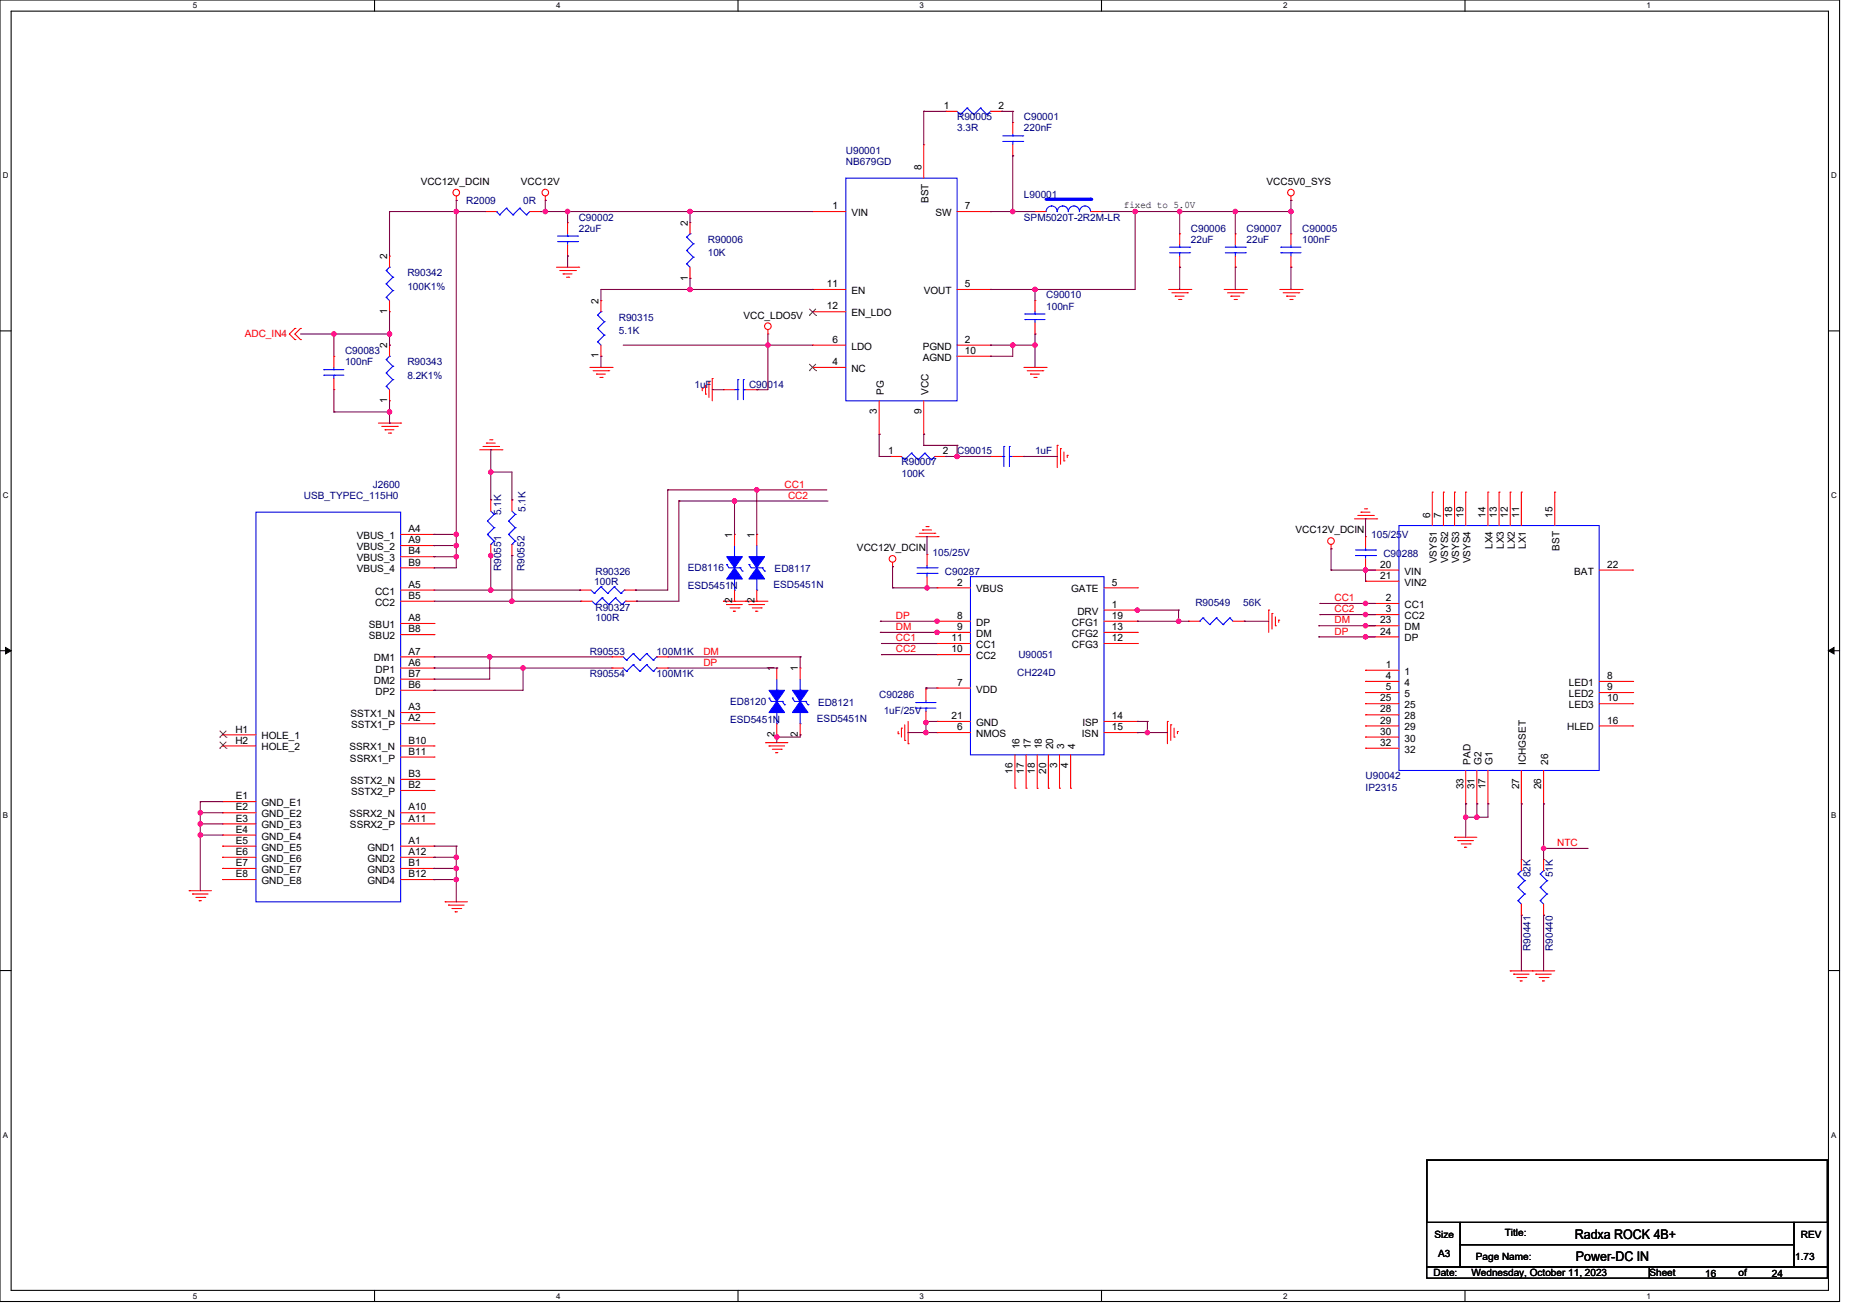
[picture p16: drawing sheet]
<svg xmlns="http://www.w3.org/2000/svg" width="297mm" height="210mm" viewBox="0 0 297 210" stroke-linecap="round" stroke-linejoin="round" font-family="sans-serif">
<defs><g id="words">
<g font-size="2.1">
<text x="251.6" y="197.8">Radxa ROCK 4B+</text>
<text x="251.8" y="201.4">Power-DC IN</text>
</g>
<g font-size="1.6">
<text x="150.8" y="17.4">1</text>
<text x="159.5" y="17.4">2</text>
<text x="67.2" y="29.5">VCC12V_DCIN</text>
<text x="83.2" y="29.5">VCC12V</text>
<text x="147.2" y="27.2" transform="rotate(-90 147.2 27.2)">8</text>
<text x="202.3" y="29.5">VCC5V0_SYS</text>
<text x="133" y="33.4">1</text>
<text x="136" y="34.5">VIN</text>
<text x="148.3" y="32.4" transform="rotate(-90 148.3 32.4)">BST</text>
<text x="149.4" y="34.5">SW</text>
<text x="154.2" y="33.4">7</text>
<text x="179.6" y="33.3">fixed to 5.0V</text>
<text x="61.9" y="41.4" transform="rotate(-90 61.9 41.4)">2</text>
<text x="109.9" y="36.1" transform="rotate(-90 109.9 36.1)">2</text>
<text x="109.9" y="44.8" transform="rotate(-90 109.9 44.8)">1</text>
<text x="132.1" y="45.9">11</text>
<text x="136" y="46.9">EN</text>
<text x="147.6" y="46.9">VOUT</text>
<text x="154.2" y="45.9">5</text>
<text x="61.9" y="50.1" transform="rotate(-90 61.9 50.1)">1</text>
<text x="95.6" y="48.5" transform="rotate(-90 95.6 48.5)">2</text>
<text x="118.8" y="50.9">VCC_LDO5V</text>
<text x="132.1" y="49.4">12</text>
<text x="136" y="50.5">EN_LDO</text>
<text x="61.9" y="55.6" transform="rotate(-90 61.9 55.6)">2</text>
<text x="95.6" y="57.2" transform="rotate(-90 95.6 57.2)">1</text>
<text x="133" y="54.7">6</text>
<text x="133" y="58.3">4</text>
<text x="136" y="55.8">LDO</text>
<text x="136" y="59.4">NC</text>
<text x="147.4" y="57.6">AGND</text>
<text x="147.4" y="55.8">PGND</text>
<text x="154.2" y="56.5">10</text>
<text x="154.2" y="54.7">2</text>
<text x="61.9" y="64.4" transform="rotate(-90 61.9 64.4)">1</text>
<text x="141.2" y="63.1" transform="rotate(-90 141.2 63.1)">PG</text>
<text x="148.3" y="63.1" transform="rotate(-90 148.3 63.1)">VCC</text>
<text x="140.1" y="66.1" transform="rotate(-90 140.1 66.1)">3</text>
<text x="147.2" y="66.1" transform="rotate(-90 147.2 66.1)">9</text>
<text x="141.9" y="72.5">1</text>
<text x="150.6" y="72.5">2</text>
<text x="228.5" y="82.7" transform="rotate(-90 228.5 82.7)">6</text>
<text x="230.2" y="82.7" transform="rotate(-90 230.2 82.7)">7</text>
<text x="232" y="82.7" transform="rotate(-90 232 82.7)">18</text>
<text x="233.8" y="82.7" transform="rotate(-90 233.8 82.7)">19</text>
<text x="237.4" y="82.7" transform="rotate(-90 237.4 82.7)">14</text>
<text x="239.1" y="82.7" transform="rotate(-90 239.1 82.7)">13</text>
<text x="240.9" y="82.7" transform="rotate(-90 240.9 82.7)">12</text>
<text x="242.7" y="82.7" transform="rotate(-90 242.7 82.7)">11</text>
<text x="248" y="82.7" transform="rotate(-90 248 82.7)">15</text>
<text x="57" y="86.1">VBUS_1</text>
<text x="57" y="87.8">VBUS_2</text>
<text x="57" y="89.6">VBUS_3</text>
<text x="65.3" y="85">A4</text>
<text x="65.3" y="86.8">A9</text>
<text x="65.3" y="88.5">B4</text>
<text x="117" y="85.9" transform="rotate(-90 117 85.9)">1</text>
<text x="120.5" y="85.9" transform="rotate(-90 120.5 85.9)">1</text>
<text x="136.9" y="88">VCC12V_DCIN</text>
<text x="207" y="85.2">VCC12V_DCIN</text>
<text x="229.6" y="90" transform="rotate(-90 229.6 90)">VSYS1</text>
<text x="231.4" y="90" transform="rotate(-90 231.4 90)">VSYS2</text>
<text x="233.1" y="90" transform="rotate(-90 233.1 90)">VSYS3</text>
<text x="234.9" y="90" transform="rotate(-90 234.9 90)">VSYS4</text>
<text x="238.5" y="87.7" transform="rotate(-90 238.5 87.7)">LX4</text>
<text x="240.2" y="87.7" transform="rotate(-90 240.2 87.7)">LX3</text>
<text x="242" y="87.7" transform="rotate(-90 242 87.7)">LX2</text>
<text x="243.8" y="87.7" transform="rotate(-90 243.8 87.7)">LX1</text>
<text x="249.1" y="87.9" transform="rotate(-90 249.1 87.9)">BST</text>
<text x="57" y="91.4">VBUS_4</text>
<text x="59.9" y="95">CC1</text>
<text x="65.3" y="93.9">A5</text>
<text x="65.3" y="95.6">B5</text>
<text x="65.3" y="90.3">B9</text>
<text x="152.9" y="93.5">2</text>
<text x="155.9" y="94.6">VBUS</text>
<text x="171.1" y="94.6">GATE</text>
<text x="177.6" y="93.5">5</text>
<text x="220.5" y="90.7">20</text>
<text x="220.5" y="92.4">21</text>
<text x="224.4" y="91.8">VIN</text>
<text x="224.4" y="93.5">VIN2</text>
<text x="251.5" y="91.8">BAT</text>
<text x="256.8" y="90.7">22</text>
<text x="58.9" y="100.3">SBU1</text>
<text x="59.9" y="96.7">CC2</text>
<text x="65.3" y="99.2">A8</text>
<text x="65.3" y="101">B8</text>
<text x="117" y="96.4" transform="rotate(-90 117 96.4)">2</text>
<text x="120.5" y="96.4" transform="rotate(-90 120.5 96.4)">2</text>
<text x="152.9" y="98.8">8</text>
<text x="152.9" y="100.6">9</text>
<text x="155.9" y="99.9">DP</text>
<text x="155.9" y="101.7">DM</text>
<text x="171.3" y="101.7">CFG2</text>
<text x="171.3" y="99.9">CFG1</text>
<text x="172.1" y="98.2">DRV</text>
<text x="177.6" y="97.1">1</text>
<text x="177.6" y="100.6">13</text>
<text x="177.6" y="98.8">19</text>
<text x="220.5" y="99.6">23</text>
<text x="220.5" y="101.3">24</text>
<text x="221.4" y="96">2</text>
<text x="221.4" y="97.8">3</text>
<text x="224.4" y="97.1">CC1</text>
<text x="224.4" y="98.9">CC2</text>
<text x="224.4" y="100.6">DM</text>
<text x="58.9" y="102.1">SBU2</text>
<text x="59.7" y="105.6">DM1</text>
<text x="60" y="107.4">DP1</text>
<text x="65.3" y="104.5">A7</text>
<text x="65.3" y="106.3">A6</text>
<text x="123.7" y="107.2" transform="rotate(-90 123.7 107.2)">1</text>
<text x="127.5" y="107.2" transform="rotate(-90 127.5 107.2)">1</text>
<text x="152" y="104.2">10</text>
<text x="152" y="102.4">11</text>
<text x="155.9" y="105.3">CC2</text>
<text x="155.9" y="103.5">CC1</text>
<text x="171.3" y="103.5">CFG3</text>
<text x="177.6" y="102.4">12</text>
<text x="221.4" y="106.7">1</text>
<text x="224.4" y="107.8">1</text>
<text x="224.4" y="102.4">DP</text>
<text x="59.7" y="109.2">DM2</text>
<text x="60" y="111">DP2</text>
<text x="65.3" y="113.4">A3</text>
<text x="65.3" y="108.1">B7</text>
<text x="65.3" y="109.9">B6</text>
<text x="152.9" y="109.5">7</text>
<text x="155.9" y="110.6">VDD</text>
<text x="220.5" y="112">25</text>
<text x="220.5" y="113.8">28</text>
<text x="221.4" y="108.4">4</text>
<text x="221.4" y="110.2">5</text>
<text x="224.4" y="109.5">4</text>
<text x="224.4" y="111.3">5</text>
<text x="224.4" y="113.1">25</text>
<text x="250.6" y="109.5">LED1</text>
<text x="250.6" y="111.3">LED2</text>
<text x="250.6" y="113.1">LED3</text>
<text x="256.8" y="108.4">8</text>
<text x="256.8" y="110.2">9</text>
<text x="256.8" y="112">10</text>
<text x="37.6" y="117">H1</text>
<text x="37.6" y="118.8">H2</text>
<text x="41.8" y="118.1">HOLE_1</text>
<text x="41.8" y="119.8">HOLE_2</text>
<text x="55.8" y="119.8">SSRX1_N</text>
<text x="56" y="114.5">SSTX1_N</text>
<text x="56.1" y="116.3">SSTX1_P</text>
<text x="65.3" y="118.8">B10</text>
<text x="65.3" y="115.2">A2</text>
<text x="123.7" y="117.7" transform="rotate(-90 123.7 117.7)">2</text>
<text x="127.5" y="117.7" transform="rotate(-90 127.5 117.7)">2</text>
<text x="152" y="114.8">21</text>
<text x="152.9" y="116.6">6</text>
<text x="155.9" y="117.7">NMOS</text>
<text x="155.9" y="115.9">GND</text>
<text x="162.9" y="119.6" transform="rotate(-90 162.9 119.6)">16</text>
<text x="164.7" y="119.6" transform="rotate(-90 164.7 119.6)">17</text>
<text x="166.5" y="119.6" transform="rotate(-90 166.5 119.6)">18</text>
<text x="168.2" y="119.6" transform="rotate(-90 168.2 119.6)">20</text>
<text x="170" y="119.6" transform="rotate(-90 170 119.6)">3</text>
<text x="171.8" y="119.6" transform="rotate(-90 171.8 119.6)">4</text>
<text x="172.8" y="117.7">ISN</text>
<text x="172.9" y="115.9">ISP</text>
<text x="177.6" y="116.6">15</text>
<text x="177.6" y="114.8">14</text>
<text x="220.5" y="115.6">29</text>
<text x="220.5" y="117.3">30</text>
<text x="220.5" y="119.1">32</text>
<text x="224.4" y="114.9">28</text>
<text x="224.4" y="116.7">29</text>
<text x="224.4" y="118.4">30</text>
<text x="250.4" y="116.7">HLED</text>
<text x="256.8" y="115.6">16</text>
<text x="55.9" y="121.6">SSRX1_P</text>
<text x="56" y="125.2">SSTX2_N</text>
<text x="65.3" y="124.1">B3</text>
<text x="65.3" y="120.5">B11</text>
<text x="65.3" y="125.9">B2</text>
<text x="161.8" y="123.6" transform="rotate(-90 161.8 123.6)">16</text>
<text x="163.6" y="123.6" transform="rotate(-90 163.6 123.6)">17</text>
<text x="165.3" y="123.6" transform="rotate(-90 165.3 123.6)">18</text>
<text x="167.1" y="123.6" transform="rotate(-90 167.1 123.6)">20</text>
<text x="168.9" y="122.7" transform="rotate(-90 168.9 122.7)">3</text>
<text x="170.7" y="122.7" transform="rotate(-90 170.7 122.7)">4</text>
<text x="224.4" y="120.2">32</text>
<text x="234.9" y="122.1" transform="rotate(-90 234.9 122.1)">PAD</text>
<text x="236.7" y="122.1" transform="rotate(-90 236.7 122.1)">G2</text>
<text x="238.5" y="122.1" transform="rotate(-90 238.5 122.1)">G1</text>
<text x="243.8" y="122.1" transform="rotate(-90 243.8 122.1)">ICHGSET</text>
<text x="247.4" y="122.1" transform="rotate(-90 247.4 122.1)">26</text>
<text x="37.7" y="127.6">E1</text>
<text x="37.7" y="129.4">E2</text>
<text x="37.7" y="131.2">E3</text>
<text x="41.8" y="128.7">GND_E1</text>
<text x="41.8" y="130.5">GND_E2</text>
<text x="55.8" y="130.5">SSRX2_N</text>
<text x="56.1" y="127">SSTX2_P</text>
<text x="65.3" y="129.4">A10</text>
<text x="65.3" y="131.2">A11</text>
<text x="233.8" y="126.1" transform="rotate(-90 233.8 126.1)">33</text>
<text x="235.6" y="126.1" transform="rotate(-90 235.6 126.1)">31</text>
<text x="237.4" y="126.1" transform="rotate(-90 237.4 126.1)">17</text>
<text x="242.7" y="126.1" transform="rotate(-90 242.7 126.1)">27</text>
<text x="246.2" y="126.1" transform="rotate(-90 246.2 126.1)">26</text>
<text x="37.7" y="133">E4</text>
<text x="37.7" y="134.8">E5</text>
<text x="37.7" y="136.5">E6</text>
<text x="41.8" y="132.3">GND_E3</text>
<text x="41.8" y="134.1">GND_E4</text>
<text x="41.8" y="135.8">GND_E5</text>
<text x="41.8" y="137.6">GND_E6</text>
<text x="55.9" y="132.3">SSRX2_P</text>
<text x="58.7" y="135.8">GND1</text>
<text x="58.7" y="137.6">GND2</text>
<text x="65.3" y="134.8">A1</text>
<text x="65.3" y="136.5">A12</text>
<text x="37.7" y="138.3">E7</text>
<text x="37.7" y="140.1">E8</text>
<text x="41.8" y="139.4">GND_E7</text>
<text x="41.8" y="141.2">GND_E8</text>
<text x="58.7" y="141.2">GND4</text>
<text x="58.7" y="139.4">GND3</text>
<text x="65.3" y="140.1">B12</text>
<text x="65.3" y="138.3">B1</text>
<text x="229.2" y="197.7">Size</text>
<text x="240.4" y="197.4">Title:</text>
<text x="287.7" y="197.7">REV</text>
<text x="229" y="203.8">Date:</text>
<text x="229.7" y="200.8">A3</text>
<text x="235.1" y="203.8">Wednesday, October 11, 2023</text>
<text x="235.8" y="201.3">Page Name:</text>
<text x="263.5" y="203.8">Sheet</text>
<text x="272.4" y="204">16</text>
<text x="277.8" y="203.8">of</text>
<text x="283.1" y="204">24</text>
<text x="286.8" y="201.3">1.73</text>
</g>
<g font-size="1.6" fill="#000080">
<text x="152.9" y="19.2">R90005</text>
<text x="152.9" y="21">3.3R</text>
<text x="163.6" y="19.2">C90001</text>
<text x="163.6" y="21">220nF</text>
<text x="135.1" y="24.6">U90001</text>
<text x="135.1" y="26.3">NB679GD</text>
<text x="74.5" y="32.6">R2009</text>
<text x="83.6" y="32.6">0R</text>
<text x="92.5" y="35.2">C90002</text>
<text x="163.6" y="31.7">L90001</text>
<text x="163.6" y="35.2">SPM5020T-2R2M-LR</text>
<text x="92.5" y="37">22uF</text>
<text x="113.1" y="38.8">R90006</text>
<text x="113.1" y="40.9">10K</text>
<text x="190.3" y="37">C90006</text>
<text x="190.3" y="38.8">22uF</text>
<text x="199.2" y="37">C90007</text>
<text x="199.2" y="38.8">22uF</text>
<text x="208" y="37">C90005</text>
<text x="208" y="38.8">100nF</text>
<text x="65.1" y="44.1">R90342</text>
<text x="65.1" y="46.3">100K1%</text>
<text x="167.1" y="47.7">C90010</text>
<text x="98.9" y="51.2">R90315</text>
<text x="98.9" y="53.4">5.1K</text>
<text x="167.1" y="49.4">100nF</text>
<text x="55.1" y="56.6">C90083</text>
<text x="55.1" y="58.3">100nF</text>
<text x="65.1" y="58.3">R90343</text>
<text x="65.1" y="60.5">8.2K1%</text>
<text x="111" y="61.9">1uF</text>
<text x="119.7" y="61.9">C90014</text>
<text x="59.6" y="77.9">J2600</text>
<text x="144" y="74.3">R90007</text>
<text x="144" y="76.1">100K</text>
<text x="152.9" y="72.6">C90015</text>
<text x="165.4" y="72.6">1uF</text>
<text x="48.5" y="79.7">USB_TYPEC_115H0</text>
<text x="80.1" y="82.3" transform="rotate(-90 80.1 82.3)">5.1K</text>
<text x="84" y="81.8" transform="rotate(-90 84 81.8)">5.1K</text>
<text x="149" y="88.7">105/25V</text>
<text x="219.1" y="85.9">105/25V</text>
<text x="221" y="88.9">C90288</text>
<text x="80.1" y="91.2" transform="rotate(-90 80.1 91.2)">R90551</text>
<text x="83.8" y="91.2" transform="rotate(-90 83.8 91.2)">R90552</text>
<text x="95" y="93.4">100R</text>
<text x="95.1" y="91.8">R90326</text>
<text x="109.9" y="91.2">ED8116</text>
<text x="109.9" y="94.1">ESD5451N</text>
<text x="123.6" y="93.9">ESD5451N</text>
<text x="123.8" y="91.4">ED8117</text>
<text x="151" y="91.8">C90287</text>
<text x="95.1" y="97.6">R90327</text>
<text x="95.1" y="99.2">100R</text>
<text x="191" y="96.7">R90549</text>
<text x="198.6" y="96.7">56K</text>
<text x="94.2" y="104.6">R90553</text>
<text x="104.9" y="104.6">100M1K</text>
<text x="162.5" y="107.9">CH224D</text>
<text x="162.7" y="105.1">U90051</text>
<text x="94.2" y="108.1">R90554</text>
<text x="104.9" y="108.1">100M1K</text>
<text x="116.6" y="112.6">ED8120</text>
<text x="130.7" y="112.7">ED8121</text>
<text x="140.5" y="111.5">C90286</text>
<text x="141.2" y="114">1uF/25V</text>
<text x="116.6" y="115.4">ESD5451N</text>
<text x="130.5" y="115.2">ESD5451N</text>
<text x="218.2" y="124.5">U90042</text>
<text x="218.2" y="126.3">IP2315</text>
<text x="244.5" y="140.1" transform="rotate(-90 244.5 140.1)">82K</text>
<text x="248.1" y="140.1" transform="rotate(-90 248.1 140.1)">51K</text>
<text x="244.5" y="151.8" transform="rotate(-90 244.5 151.8)">R90441</text>
<text x="248.1" y="151.8" transform="rotate(-90 248.1 151.8)">R90440</text>
</g>
<text font-size="1.6" fill="#d50000" x="39.1" y="53.9">ADC_IN4</text>
<g font-size="1.6" fill="#f00">
<text x="125.4" y="77.9">CC1</text>
<text x="125.9" y="79.7">CC2</text>
<text x="143.1" y="100.6">DM</text>
<text x="143.1" y="98.9">DP</text>
<text x="213.2" y="97.8">CC2</text>
<text x="213.2" y="96">CC1</text>
<text x="213.2" y="99.6">DM</text>
<text x="213.2" y="101.3">DP</text>
<text x="112.4" y="106.3">DP</text>
<text x="112.4" y="104.5">DM</text>
<text x="143.1" y="104.2">CC2</text>
<text x="143.1" y="102.4">CC1</text>
<text x="248.8" y="135.1">NTC</text>
</g>
<g font-size="1.3">
<text x="30.8" y="1.3">5</text>
<text x="88.9" y="1.3">4</text>
<text x="146.9" y="1.3">3</text>
<text x="205" y="1.3">2</text>
<text x="263.1" y="1.3">1</text>
<text x=".4" y="28.5">D</text>
<text x="292.5" y="28.5">D</text>
<text x=".4" y="79.5">C</text>
<text x="292.5" y="79.5">C</text>
<text x=".4" y="130.6">B</text>
<text x="292.5" y="130.6">B</text>
<text x=".4" y="181.7">A</text>
<text x="292.5" y="181.7">A</text>
<text x="30.8" y="207.4">5</text>
<text x="88.9" y="207.4">4</text>
<text x="146.9" y="207.4">3</text>
<text x="205" y="207.4">2</text>
<text x="263.1" y="207.4">1</text>
</g>
</g></defs>
<path d="M0 0h293.9v207.8h-293.9zM1.8 1.8h290.3v204.3h-290.3z" fill="none" stroke="#000" stroke-width=".17"/>
<g fill="#fff">
<path d="M30.8 .2h.7v1.4h-.7z"/>
<path d="M30.8 206.2h.7v1.5h-.7z"/>
</g>
<path d="M59.8 0v1.8M59.8 206.1v1.7" fill="none" stroke="#000" stroke-width=".17"/>
<g fill="#fff">
<path d="M88.9 .2h.7v1.4h-.7z"/>
<path d="M88.9 206.2h.7v1.5h-.7z"/>
</g>
<path d="M117.9 0v1.8M117.9 206.1v1.7" fill="none" stroke="#000" stroke-width=".17"/>
<g fill="#fff">
<path d="M146.9 .2h.7v1.4h-.7z"/>
<path d="M146.9 206.2h.7v1.5h-.7z"/>
</g>
<path d="M176 0v1.8M176 206.1v1.7" fill="none" stroke="#000" stroke-width=".17"/>
<g fill="#fff">
<path d="M205 .2h.7v1.4h-.7z"/>
<path d="M205 206.2h.7v1.5h-.7z"/>
</g>
<path d="M234.1 0v1.8M234.1 206.1v1.7" fill="none" stroke="#000" stroke-width=".17"/>
<g fill="#fff">
<path d="M263.1 .2h.7v1.4h-.7z"/>
<path d="M263.1 206.2h.7v1.5h-.7z"/>
<path d="M.4 27.3h1v1.4h-1z"/>
<path d="M292.6 27.3h.9v1.4h-.9z"/>
<path d="M.4 78.4h1v1.4h-1z"/>
<path d="M292.6 78.4h.9v1.4h-.9z"/>
</g>
<path d="M0 52.8h1.8M292.1 52.8h1.8" fill="none" stroke="#000" stroke-width=".17"/>
<g fill="#fff">
<path d="M.4 129.4h.9v1.5h-.9z"/>
<path d="M292.6 129.4h.8v1.5h-.8z"/>
</g>
<path d="M0 103.9h1.8M292.1 103.9h1.8" fill="none" stroke="#000" stroke-width=".17"/>
<path d="M.9 103.4l.9 .5-.9 .5zM292.1 103.9l.9-.5v1z" fill="#000" stroke="#000" stroke-width=".16"/>
<g fill="#fff">
<path d="M.4 180.5h.9v1.4h-.9z"/>
<path d="M292.6 180.5h.8v1.4h-.8z"/>
</g>
<path d="M0 155h1.8M292.1 155h1.8M227.9 185.3h64.1v9.9h-64.1zM227.9 195.2h5.4v7.1h-5.4zM233.3 195.2h53.3v3.6h-53.3zM233.3 198.8h53.3v3.5h-53.3zM286.6 195.2h5.4v7.1h-5.4zM227.9 202.3h35.6v1.8h-35.6zM263.5 202.3h28.5v1.8h-28.5z" fill="none" stroke="#000" stroke-width=".17"/>
<g fill="none" stroke="#f00" stroke-width=".17">
<path d="M151.1 17.8h.1M151.1 17.8h1.8M158.2 17.8h1.8M160 17.8h.1M72.9 32h.1M72.9 31.3v.7M77.5 33.8h.1M77.5 33.8h1.8M84.6 33.8h1.8M86.4 33.8h.1M87.1 32h.1M87.1 31.3v.7"/>
<path d="M110.2 35.6h.1M110.2 35.6v1.7M129.8 33.8h.1M129.8 33.8h5.3M147.6 23.1h.1M147.6 23.1v5.3M152.9 33.8h5.3M158.2 33.8h.1M188.5 37.3h.1M188.5 37.3v1.8M197.4 37.3h.1M197.4 37.3v1.8"/>
<path d="M206.2 32h.1M206.2 37.3h.1M206.2 31.3v.7M206.2 37.3v1.8M53.3 56.9h.1M53.3 56.9v1.8M62.2 55.1h.1M62.2 49.8h.1M62.2 40.9h.1M62.2 40.9v1.8M62.2 48v1.8M62.2 55.1v1.8"/>
<path d="M88.9 42.7h3.6M89.4 43.2h2.5M90 43.7h.1M90 43.7h1.4M90.5 44.3h.4M90.9 44.3h.1M91.9 43.2h.1M92.5 42.7h.1M94.2 58.7h3.6M94.8 59.2h2.5M95.3 59.7h.1M95.3 59.7h1.4"/>
<path d="M97.3 59.2h.1M97.8 58.7h.1M110.2 44.5h.1M110.2 42.7v1.8M122.7 53.3h.1M122.7 52.6v.7M129.8 46.2h.1M129.8 49.8h.1M129.8 55.1h.1M129.8 58.7h.1M129.8 46.2h5.3M129.8 58.7h5.3"/>
<path d="M129.8 49.8h5.3M129.8 55.1h5.3M152.9 46.2h5.3M152.9 56.9h5.3M152.9 55.1h5.3M158.2 46.2h.1M158.2 56.9h.1M158.2 55.1h.1M163.6 58.7h3.5M164.1 59.2h2.5M164.6 59.7h.1M164.6 59.7h1.5"/>
<path d="M165.4 48h.1M165.4 53.3h.1M165.4 48v1.8M165.4 51.6v1.7M166.6 59.2h.1M167.1 58.7h.1M186.7 46.2h3.5M187.2 46.8h2.5M187.8 47.3h.1M187.8 47.3h1.4M188.3 47.8h.3M188.5 42.7h.1"/>
<path d="M188.5 40.9v1.8M188.6 47.8h.1M189.7 46.8h.1M190.2 46.2h.1M195.6 46.2h3.5M196.1 46.8h2.5M196.6 47.3h.1M196.6 47.3h1.5M197.2 47.8h.3M197.4 42.7h.1M197.4 40.9v1.8M197.5 47.8h.1"/>
<path d="M198.6 46.8h.1M199.1 46.2h.1M204.5 46.2h3.5M205 46.8h2.5M205.5 47.3h.1M205.5 47.3h1.5M206.1 47.8h.3M206.2 42.7h.1M206.2 40.9v1.8M206.4 47.8h.1M207.5 46.8h.1M208 46.2h.1"/>
<path d="M53.3 62.2h.1M53.3 60.5v1.7M60.5 67.6h3.5M61 68.1h2.5M61.5 68.6h.1M61.5 68.6h1.4M62.1 69.2h.3M62.2 64h.1M62.2 62.2v1.8M62.4 69.2h.1M63.5 68.1h.1M64 67.6h.1"/>
<path d="M76.6 71.8h3.6M77.2 71.3h2.5M77.7 70.8h.1M77.7 70.8h1.4M78.2 70.2h.4M78.6 70.2h.1M79.7 71.3h.1M80.2 71.8h.1M95.8 60.3h.4M96.2 60.3h.1M112.2 62.1h.1M112.2 62.1v.3"/>
<path d="M112.7 62.9h.1M112.7 61.5v1.4M113.3 61h.1M113.3 61v2.5M113.8 60.5h.1M113.8 60.5v3.5M115.6 62.2h.1M115.6 62.2h1.7M119.1 62.2h1.8M120.9 62.2h.1M140.5 69.3h.1M140.5 64v5.3"/>
<path d="M147.6 69.3h.1M147.6 64v5.3M158.2 72.9h.1M158.2 72.9h1.8M161.8 72.9h1.8M163.6 72.9h.1M165.2 60.3h.3M165.5 60.3h.1M168.9 71.1h.1M168.9 71.1v3.6M169.4 71.7h.1M169.4 71.7v2.4"/>
<path d="M170 73.6h.1M170 72.2v1.4M170.5 72.7h.1M170.5 72.7v.4M64 96h5.3M64 85.3h5.3M64 94.2h5.3M64 99.6h5.3M64 87.1h5.3M64 90.7h5.3M64 88.9h5.3M69.3 85.3h.1"/>
<path d="M69.3 94.2h.1M69.3 99.6h.1M69.3 87.1h.1M69.3 90.7h.1M69.3 96h.1M69.3 88.9h.1M92.8 96h.1M92.8 96h1.8M99.9 96h1.8M101.7 96h.1M115.6 96h.1M115.6 96h7.1"/>
<path d="M116.1 96.5h.1M116.1 96.5h2.5M116.6 97.1h1.5M117.2 97.6h.1M117.2 97.6h.3M117.3 85.3h.1M117.3 96h.1M117.3 85.3v1.8M117.3 94.2v1.8M118.1 97.1h.1M119.1 96h.1M119.7 96.5h.1"/>
<path d="M119.7 96.5h2.5M120.2 97.1h1.4M120.7 97.6h.1M120.7 97.6h.4M120.9 85.3h.1M120.9 96h.1M120.9 85.3v1.8M120.9 94.2v1.8M121.6 97.1h.1M142.6 90.5h.1M142.6 89.8v.7M146.3 85.7h3.6"/>
<path d="M146.9 85.2h2.5M147.4 84.6h.1M147.4 84.6h1.4M147.9 84.1h.4M148.1 88.5h.1M148.1 93.9h.1M148.1 88.5v1.8M148.1 92.1v1.8M148.3 84.1h.1M149.4 85.2h.1M149.7 93.9h.1M149.7 99.2h.1"/>
<path d="M149.7 99.2h5.3M149.7 93.9h5.3M149.9 85.7h.1M176.4 99.2h5.3M176.4 97.4h5.3M176.4 93.9h5.3M181.7 97.4h.1M181.7 93.9h.1M181.7 99.2h.1M189.9 99.2h.1M189.9 99.2h1.8M197 99.2h1.8"/>
<path d="M198.8 99.2h.1M202.7 97.4h.1M202.7 97.4v3.6M203.2 98h.1M203.2 98v2.5M203.8 99.9h.1M203.8 98.5v1.4M204.3 99h.1M204.3 99v.4M212.7 87.7h.1M212.7 86.9v.8M216.4 82.9h3.5"/>
<path d="M216.9 82.3h2.5M217.4 81.8h.1M217.4 81.8h1.5M218 81.3h.3M218.2 85.7h.1M218.2 91h.1M218.2 85.7v1.8M218.2 89.3v1.7M218.3 81.3h.1M219.4 82.3h.1M219.9 82.9h.1M35.6 117.3h.1"/>
<path d="M35.6 119.1h.1M35.6 119.1h5.3M35.6 117.3h5.3M64 119.1h5.3M64 104.9h5.3M64 115.6h5.3M64 113.8h5.3M64 106.7h5.3M64 101.3h5.3M64 108.5h5.3M64 110.2h5.3M69.3 115.6h.1"/>
<path d="M69.3 113.8h.1M69.3 106.7h.1M69.3 104.9h.1M69.3 119.1h.1M69.3 101.3h.1M69.3 108.5h.1M69.3 110.2h.1M97.8 104.9h.1M97.8 106.7h.1M97.8 104.9h1.8M97.8 106.7h1.8M104.9 104.9h1.8"/>
<path d="M104.9 106.7h1.8M106.7 104.9h.1M106.7 106.7h.1M122.3 118.6h.1M122.3 118.6h3.6M122.9 119.1h.1M122.9 119.1h2.4M123.4 119.7h1.4M124.1 106.7h.1M124.1 117.3h.1M124.1 106.7v1.8M124.1 115.6v1.7"/>
<path d="M124.8 119.7h.1M127.8 106.7h.1M127.8 117.3h.1M127.8 106.7v1.8M127.8 115.6v1.7M143.5 117.2h.1M143.5 116.8v.4M144 116.3h.1M144 116.3v1.4M144.5 118.2h.1M144.5 115.8v2.4M145.1 118.8h.1"/>
<path d="M145.1 115.2v3.6M149.7 117h.1M149.7 109.9h.1M149.7 101h.1M149.7 104.5h.1M149.7 102.8h.1M149.7 115.2h.1M149.7 117h5.3M149.7 109.9h5.3M149.7 101h5.3M149.7 104.5h5.3M149.7 102.8h5.3"/>
<path d="M149.7 115.2h5.3M176.4 117h5.3M176.4 101h5.3M176.4 102.8h5.3M176.4 115.2h5.3M181.7 102.8h.1M181.7 101h.1M181.7 115.2h.1M181.7 117h.1M186.5 115.2h.1M186.5 115.2v3.6M187 115.8h.1"/>
<path d="M187 115.8v2.4M187.6 117.7h.1M187.6 116.3v1.4M188.1 116.8h.1M188.1 116.8v.4M35.6 128h.1M35.6 129.8h.1M35.6 131.6h.1M35.6 133.4h.1M35.6 135.1h.1M35.6 136.9h.1M35.6 138.7h.1"/>
<path d="M35.6 135.1h5.3M35.6 129.8h5.3M35.6 131.6h5.3M35.6 136.9h5.3M35.6 138.7h5.3M35.6 128h5.3M35.6 133.4h5.3M64 135.1h5.3M64 129.8h5.3M64 131.6h5.3M64 136.9h5.3M64 120.9h5.3"/>
<path d="M64 124.5h5.3M64 126.2h5.3M64 138.7h5.3M69.3 135.1h.1M69.3 129.8h.1M69.3 131.6h.1M69.3 136.9h.1M69.3 120.9h.1M69.3 124.5h.1M69.3 126.2h.1M69.3 138.7h.1M123.9 120.2h.1"/>
<path d="M123.9 120.2h.4M162.2 125.9h.1M162.2 120.5v5.4M163.9 125.9h.1M163.9 120.5v5.4M165.7 125.9h.1M165.7 120.5v5.4M167.5 125.9h.1M167.5 120.5v5.4M169.3 125.9h.1M169.3 120.5v5.4M171 125.9h.1"/>
<path d="M171 120.5v5.4M232.4 133.7h.1M232.4 133.7h3.5M232.9 134.2h.1M232.9 134.2h2.5M233.4 134.8h1.5M234 135.3h.1M234 135.3h.3M234.9 134.8h.1M243.1 137.3h.1M243.1 137.3v1.7M246.6 137.3h.1"/>
<path d="M246.6 137.3v1.7M30.2 142.2h.1M30.2 142.2h3.6M30.8 142.8h.1M30.8 142.8h2.5M31.3 143.3h1.4M31.8 143.8h.1M31.8 143.8h.4M32.7 143.3h.1M35.6 140.5h.1M35.6 140.5h5.3M64 140.5h5.3"/>
<path d="M69.3 140.5h.1M71.1 144h.1M71.1 144h3.6M71.6 144.5h.1M71.6 144.5h2.5M72.2 145.1h1.4M72.7 145.6h.1M72.7 145.6h.4M73.6 145.1h.1M241.3 155h.1M241.3 155h7.1M241.8 155.6h.1"/>
<path d="M241.8 155.6h2.5M242.3 156.1h1.5M242.9 156.6h.1M242.9 156.6h.3M243.1 146.2h.1M243.1 144.4v1.8M243.8 156.1h.1M244.8 155h.1M245.4 155.6h.1M245.4 155.6h2.5M245.9 156.1h1.4M246.4 156.6h.1"/>
<path d="M246.4 156.6h.4M246.6 146.2h.1M246.6 144.4v1.8M247.3 156.1h.1"/>
<circle cx="72.9" cy="30.8" r=".53"/>
<circle cx="87.1" cy="30.8" r=".53"/>
<circle cx="206.2" cy="30.8" r=".53"/>
<circle cx="122.7" cy="52.1" r=".53"/>
<circle cx="142.6" cy="89.3" r=".53"/>
<circle cx="212.6" cy="86.4" r=".53"/>
</g>
<path d="M47.1 52.5h.1M47.1 54.2h.1M47.1 52.5l-.9 .8 .9 .9M48 52.5h.1M48 54.2h.1M48 52.5l-.9 .8 .9 .9" fill="none" stroke="#d50000" stroke-width=".17"/>
<g fill="none" stroke="#00f" stroke-width=".17">
<path d="M152.9 17.8l.5 .5M153.4 18.3h.1M154.5 17.3h.1M154.5 17.3l-1.1 1M154.5 17.3l1.1 1M155.6 18.3h.1M156.6 17.3h.1M156.6 17.3l-1 1M156.6 17.3l1.1 1M157.7 18.3h.1M158.2 17.8h.1M158.2 17.8l-.5 .5"/>
<path d="M79.3 33.8h.1M79.3 33.8l.5 .5M79.8 34.3h.1M80.9 33.3h.1M80.9 33.3l1.1 1M80.9 33.3l-1.1 1M82 34.3h.1M83 33.3h.1M83 33.3l1.1 1M83 33.3l-1 1M84.1 34.3h.1M84.6 33.8l-.5 .5"/>
<path d="M109.7 37.9h.1M109.7 37.9l1.1 1M110.2 37.3h.1M110.2 37.3l-.5 .6M110.8 38.9h.1M110.8 38.9l-1.1 1.1M135.1 28.4h17.8v35.6h-17.8zM167.1 33.8a.88 .88 0 0 1 .9-.9 .88 .88 0 0 1 .9 .9 .88 .88 0 0 1 .9-.9 .88 .88 0 0 1 .9 .9M170.7 33.8a.88 .88 0 0 1 .9-.9 .88 .88 0 0 1 .9 .9 .88 .88 0 0 1 .9-.9 .88 .88 0 0 1 .8 .9M186.9 39.5h3.2M188.5 39.5h.1M188.5 39.1v.4"/>
<path d="M190.1 39.5h.1M195.8 39.5h3.2M197.4 39.5h.1M197.4 39.1v.4M199 39.5h.1M204.6 39.5h.1M204.6 39.5h3.2M206.2 39.5h.1M206.2 39.1v.4M51.7 59.9h.1M51.7 59h.1M51.7 59.9h3.2"/>
<path d="M51.7 59h3.2M53.3 59h.1M53.3 59.9h.1M53.3 58.7v.3M53.3 59.9v.6M61.7 59.6h.1M61.7 57.4h.1M61.7 47.5h.1M61.7 45.3h.1M61.7 43.2h.1M61.7 59.6l1.1 1M61.7 57.4l1.1 1.1"/>
<path d="M61.7 47.5l.5 .5M61.7 45.3l1.1 1.1M61.7 43.2l1.1 1.1M62.2 56.9h.1M62.2 42.7h.1M62.2 56.9l-.5 .5M62.2 42.7l-.5 .5M62.8 58.5h.1M62.8 46.4h.1M62.8 44.3h.1M62.8 58.5l-1.1 1.1M62.8 46.4l-1.1 1.1"/>
<path d="M62.8 44.3l-1.1 1M109.7 42.1h.1M109.7 40h.1M109.7 42.1l.5 .6M109.7 40l1.1 1.1M110.8 41.1h.1M110.8 41.1l-1.1 1M163.8 51h.1M163.8 50.1h.1M163.8 51h3.2M163.8 50.1h3.2M165.4 50.1h.1"/>
<path d="M165.4 51h.1M165.4 49.8v.3M165.4 51v.6M186.9 40.4h3.2M188.5 40.4h.1M188.5 40.4v.5M190.1 40.4h.1M195.8 40.4h3.2M197.4 40.4h.1M197.4 40.4v.5M199 40.4h.1M204.6 40.4h.1"/>
<path d="M204.6 40.4h3.2M206.2 40.4h.1M206.2 40.4v.5M61.7 61.7h.1M61.7 61.7l.5 .5M62.8 60.6h.1M62.8 60.6l-1.1 1.1M117.3 62.2h.6M117.9 60.6h.1M117.9 62.2h.1M117.9 60.6v3.2M118.8 62.2h.1"/>
<path d="M118.8 60.6h.1M118.8 62.2h.3M118.8 60.6v3.2M160 72.9h.4M160.4 72.9h.1M160.4 71.3h.1M160.4 71.3v3.2M161.3 71.3h.1M161.3 72.9h.1M161.3 72.9h.5M161.3 71.3v3.2M40.9 81.8h23.1v62.2h-23.1z"/>
<path d="M94.6 96l.5 .5M95.1 96.5h.1M96.2 95.5h.1M96.2 95.5l-1.1 1M96.2 95.5l1.1 1M97.3 96.5h.1M98.3 95.5h.1M98.3 95.5l-1 1M98.3 95.5l1.1 1M99.4 96.5h.1M99.9 96h.1M99.9 96l-.5 .5"/>
<path d="M116.1 90.2h.1M116.1 90.2l.4 .5h1.7M117.3 88.9h.1M117.3 94.2h.1M117.3 87.1v1.8M117.3 92.5v1.7M118.2 90.7h.1M118.2 90.7l.4 .5M118.6 91.2h.1M119.7 90.2h.1M119.7 90.2l.3 .5h1.8M120.9 88.9h.1"/>
<path d="M120.9 94.2h.1M120.9 87.1v1.8M120.9 92.5v1.7M121.8 90.7h.1M121.8 90.7l.4 .5M122.2 91.2h.1M146.5 90.7h3.2M146.5 91.6h3.2M148.1 90.7h.1M148.1 91.6h.1M148.1 90.3v.4M148.1 91.6v.5"/>
<path d="M149.7 91.6h.1M149.7 90.7h.1M155 92.1h21.4v28.4h-21.4zM191.7 99.2h.1M192.2 98.7h.1M192.2 98.7l1.1 1M192.2 98.7l-.5 .5M193.3 99.7h.1M194.3 98.7h.1M194.3 98.7l1.1 1M194.3 98.7l-1 1M195.4 99.7h.1"/>
<path d="M196.5 98.7h.1M196.5 98.7l.5 .5M196.5 98.7l-1.1 1M216.6 88.7h3.2M216.6 87.8h3.2M218.2 87.8h.1M218.2 88.7h.1M218.2 87.5v.3M218.2 88.7v.6M219.8 88.7h.1M219.8 87.8h.1M99.6 104.9l.5 .5"/>
<path d="M99.6 106.7l.5 .5M100.1 105.4h.1M100.1 107.2h.1M101.2 104.4h.1M101.2 106.2h.1M101.2 104.4l-1.1 1M101.2 104.4l1 1M101.2 106.2l-1.1 1M101.2 106.2l1 1M102.2 105.4h.1M102.2 107.2h.1M103.3 104.4h.1"/>
<path d="M103.3 106.2h.1M103.3 104.4l-1.1 1M103.3 104.4l1.1 1M103.3 106.2l-1.1 1M103.3 106.2l1.1 1M104.4 105.4h.1M104.4 107.2h.1M104.9 104.9h.1M104.9 106.7h.1M104.9 104.9l-.5 .5M104.9 106.7l-.5 .5M122.9 111.5h.1"/>
<path d="M122.9 111.5l.3 .5h1.8M124.1 110.2h.1M124.1 115.6h.1M124.1 108.5v1.7M124.1 113.8v1.8M125 112h.1M125 112l.3 .5M125.3 112.5h.1M126.6 111.5h.1M126.6 111.5l.3 .5h1.8M127.8 110.2h.1M127.8 115.6h.1"/>
<path d="M127.8 108.5v1.7M127.8 113.8v1.8M128.7 112h.1M128.7 112l.4 .5M129.1 112.5h.1M242.5 139.6h.1M242.5 139.6l1.1 1M243.1 139h.1M243.1 139l-.6 .6M246.1 139.6h.1M246.1 139.6l1 1M246.6 139h.1"/>
<path d="M246.6 139l-.5 .6M242.5 143.8h.1M242.5 141.7h.1M242.5 143.8l.6 .6M242.5 141.7l1.1 1.1M243.6 142.8h.1M243.6 140.6h.1M243.6 142.8l-1.1 1M243.6 140.6l-1.1 1.1M246.1 143.8h.1M246.1 141.7h.1M246.1 143.8l.5 .6"/>
<path d="M246.1 141.7l1 1.1M247.1 142.8h.1M247.1 140.6h.1M247.1 142.8l-1 1M247.1 140.6l-1 1.1"/>
</g>
<g fill="none" stroke="#804000" stroke-width=".16">
<path d="M129.3 50.4h.1M129.3 59.2h.1M129.3 49.3l1.1 1.1M129.3 58.1l1.1 1.1M130.4 50.4h.1M130.4 59.2h.1M130.4 49.3l-1.1 1.1M130.4 58.1l-1.1 1.1M35.1 117.8h.1M35.1 119.5h.1M35.1 116.7l1.1 1.1M35.1 118.5l1.1 1"/>
<path d="M36.2 117.8h.1M36.2 119.5h.1M36.2 116.7l-1.1 1.1M36.2 118.5l-1.1 1"/>
</g>
<g fill="#00f" stroke="#00f" stroke-width=".17">
<path d="M119.7 88.9h2.5l-1.3 1.8z" fill-rule="evenodd"/>
<path d="M120.9 90.7l1.3 1.8h-2.5z" fill-rule="evenodd"/>
<path d="M116.1 88.9h2.5l-1.3 1.8z" fill-rule="evenodd"/>
<path d="M117.3 90.7l1.3 1.8h-2.5z" fill-rule="evenodd"/>
<path d="M126.6 110.2h2.5l-1.3 1.8z" fill-rule="evenodd"/>
<path d="M127.8 112l1.3 1.8h-2.5z" fill-rule="evenodd"/>
<path d="M122.9 110.2h2.4l-1.2 1.8z" fill-rule="evenodd"/>
<path d="M124.1 112l1.2 1.8h-2.4z" fill-rule="evenodd"/>
</g>
<path d="M167.1 31.8h7.1" fill="none" stroke="#00f" stroke-width=".53"/>
<circle cx="174.2" cy="31.8" r=".26" fill="#00f"/>
<g fill="none" stroke="#f00" stroke-width=".17">
<path d="M161.8 19.6h.1M161.8 19.6v1.7M90.7 35.6h.1M90.7 35.6v1.7M90.7 39.1v1.8M161.8 24.9h.1M161.8 23.1v1.8M165.4 33.8h.1M165.4 33.8h1.7M174.2 33.8h1.8M176 33.8h.1M90.7 40.9h.1"/>
<path d="M96 56.9h.1M96 48h.1M96 48v1.8M96 55.1v1.8M78.4 79.8h.1M78.4 79.8v1.8M81.8 79.8h.1M81.8 79.8v1.8M142.2 72.9h.1M142.2 72.9h1.8M149.4 72.9h1.7M151.1 72.9h.1"/>
<path d="M228.8 78.6h.1M228.8 78.6v5.3M230.6 78.6h.1M230.6 78.6v5.3M232.4 78.6h.1M232.4 78.6v5.3M234.2 78.6h.1M234.2 78.6v5.3M237.7 78.6h.1M237.7 78.6v5.3M239.5 78.6h.1M239.5 78.6v5.3"/>
<path d="M241.3 78.6h.1M241.3 78.6v5.3M243.1 78.6h.1M243.1 78.6v5.3M248.4 78.6h.1M248.4 78.6v5.3M78.4 88.7h.1M78.4 86.9v1.8M81.8 88.7h.1M81.8 86.9v1.8M92.6 94.2h.1M92.6 94.2h1.8"/>
<path d="M99.7 94.2h1.8M101.5 94.2h.1M218.2 96.4h.1M218.2 98.2h.1M218.2 91h.1M218.2 92.8h.1M218.2 99.9h.1M218.2 96.4h5.3M218.2 98.2h5.3M218.2 91h5.3M218.2 92.8h5.3M218.2 99.9h5.3"/>
<path d="M255.5 91h5.3M260.8 91h.1M147.9 110.1h.1M147.9 115.4h.1M147.9 110.1v1.7M147.9 113.6v1.8M218.2 107h.1M218.2 108.8h.1M218.2 110.6h.1M218.2 101.7h.1M218.2 112.4h.1M218.2 114.2h.1"/>
<path d="M218.2 115.9h.1M218.2 117.7h.1M218.2 119.5h.1M218.2 107h5.3M218.2 108.8h5.3M218.2 110.6h5.3M218.2 112.4h5.3M218.2 115.9h5.3M218.2 101.7h5.3M218.2 114.2h5.3M218.2 117.7h5.3M218.2 119.5h5.3"/>
<path d="M255.5 108.8h5.3M255.5 110.6h5.3M255.5 112.4h5.3M255.5 115.9h5.3M260.8 108.8h.1M260.8 110.6h.1M260.8 112.4h.1M260.8 115.9h.1M234.2 128.4h.1M234.2 123v5.4M235.9 128.4h.1M235.9 123v5.4"/>
<path d="M237.7 128.4h.1M237.7 123v5.4M243.1 128.4h.1M243.1 123v5.4M246.6 128.4h.1M246.6 123v5.4"/>
</g>
<g fill="none" stroke="#00f" stroke-width=".17">
<path d="M89.1 38.6h3.2M89.1 37.7h3.2M90.7 37.7h.1M90.7 38.6h.1M90.7 37.3v.4M90.7 38.6v.5M92.3 38.6h.1M92.3 37.7h.1M160.2 22.6h3.2M160.2 21.7h3.2M161.8 21.7h.1M161.8 22.6h.1"/>
<path d="M161.8 21.3v.4M161.8 22.6v.5M163.4 22.6h.1M163.4 21.7h.1M95.5 54.6h.1M95.5 52.5h.1M95.5 50.3h.1M95.5 54.6l.5 .5M95.5 52.5l1 1M95.5 50.3l1 1.1M96 49.8h.1M96 49.8l-.5 .5"/>
<path d="M96.5 53.5h.1M96.5 51.4h.1M96.5 53.5l-1 1.1M96.5 51.4l-1 1.1M144 72.9l.5 .5M144.5 73.4h.1M145.6 72.4h.1M145.6 72.4l-1.1 1M145.6 72.4l1.1 1M146.7 73.4h.1M147.8 72.4h.1M147.8 72.4l-1.1 1"/>
<path d="M147.8 72.4l1 1M148.8 73.4h.1M149.4 72.9h.1M149.4 72.9l-.6 .5M77.9 83.2h.1M77.9 85.3h.1M77.9 83.2l1 1.1M77.9 85.3l1 1.1M78.4 86.9h.1M78.4 81.6l.5 .5M78.9 82.1h.1M78.9 84.3h.1"/>
<path d="M78.9 86.4h.1M78.9 82.1l-1 1.1M78.9 84.3l-1 1M78.9 86.4l-.5 .5M81.3 83.2h.1M81.3 85.3h.1M81.3 83.2l1 1.1M81.3 85.3l1 1.1M81.8 86.9h.1M81.8 81.6l.5 .5M82.3 82.1h.1M82.3 84.3h.1"/>
<path d="M82.3 86.4h.1M82.3 82.1l-1 1.1M82.3 84.3l-1 1M82.3 86.4l-.5 .5M94.4 94.2l.5 .6M94.9 94.8h.1M96 93.7h.1M96 93.7l-1.1 1.1M96 93.7l1.1 1.1M97.1 94.8h.1M98.1 93.7h.1M98.1 93.7l-1 1.1"/>
<path d="M98.1 93.7l1.1 1.1M99.2 94.8h.1M99.7 94.2h.1M99.7 94.2l-.5 .6M223.5 83.9h32v39.1h-32zM146.3 113.1h.1M146.3 112.2h.1M146.3 113.1h3.2M146.3 112.2h3.2M147.9 112.2h.1M147.9 113.1h.1M147.9 111.8v.4"/>
<path d="M147.9 113.1v.5"/>
</g>
<g fill="none" stroke="#800040" stroke-width=".17">
<path d="M147.6 17.8h.1M147.6 17.8v5.3M147.6 17.8h3.5M160 17.8h.1M160 17.8h1.8M161.8 17.8h.1M161.8 17.8v1.8M62.2 33.8h.1M62.2 33.8h15.3M62.2 33.8v7.1M72.9 32h.1M72.9 33.8h.1"/>
<path d="M72.9 32v58.7h-3.6M86.4 33.8h.1M86.4 33.8h43.4M87.1 33.8h.1M87.1 32h.1M87.1 32v1.8M90.7 33.8h.1M90.7 33.8v1.8M110.2 33.8h.1M110.2 33.8v1.8M158.2 33.8h.1M158.2 33.8h7.2"/>
<path d="M161.8 24.9h.1M161.8 33.8h.1M161.8 24.9v8.9M176 33.8h.1M176 33.8h30.2M181.4 33.8h.1M181.4 33.8v12.4h-23.2M188.5 33.8h.1M188.5 33.8v3.5M197.4 33.8h.1M197.4 33.8v3.5M206.2 33.8h.1"/>
<path d="M206.2 32h.1M206.2 32v5.3M48 53.3h14.2M53.3 53.3h.1M53.3 53.3v3.6M62.2 53.3h.1M62.2 55.1h.1M62.2 49.8v5.3M90.7 40.9h.1M90.7 40.9v1.8M96 56.9h.1M96 46.2h.1"/>
<path d="M96 46.2v1.8M96 56.9v1.8M96 46.2h33.8M99.6 55.1h30.2M110.2 44.5h.1M110.2 46.2h.1M110.2 44.5v1.7M122.7 55.1h.1M122.7 53.3v8.9h-1.8M129.8 46.2h.1M158.2 46.2h.1M158.2 55.1h.1"/>
<path d="M158.2 56.9h.1M158.2 55.1h7.2M161.8 55.1h.1M161.8 55.1v1.8h-3.6M165.4 46.2h.1M165.4 53.3h.1M165.4 55.1h.1M165.4 46.2v1.8M165.4 53.3v5.4M188.5 42.7h.1M188.5 42.7v3.5M197.4 42.7h.1"/>
<path d="M197.4 42.7v3.5M206.2 42.7h.1M206.2 42.7v3.5M53.3 65.8h.1M53.3 62.2v3.6M53.3 65.8h8.9M62.2 65.8h.1M62.2 67.6h.1M62.2 64v3.6M78.4 71.8h.1M78.4 75.4h.1M78.4 79.8h.1"/>
<path d="M78.4 71.8v8M78.4 75.4h3.4v4.4M81.8 79.8h.1M106.7 78.2h.1M106.7 78.2h25.4M106.7 78.2v16h-5.2M113.8 62.2h.1M113.8 62.2h1.8M120.9 78.2h.1M120.9 62.2h.1M120.9 78.2v7.1M140.5 72.9h.1"/>
<path d="M140.5 69.3h.1M140.5 72.9h1.7M140.5 69.3v3.6M147.6 71.1h.1M147.6 69.3h.1M147.6 69.3v1.8M147.6 71.1h5.3M151.1 72.9h.1M151.1 72.9h7.1M152.9 72.9h.1M152.9 71.1h.1M152.9 71.1v1.8"/>
<path d="M163.6 72.9h.1M163.6 72.9h5.3M69.3 87.1h.1M69.3 85.3h.1M69.3 88.9h.1M69.3 90.7h.1M69.3 96h23.5M69.3 94.2h23.3M69.3 87.1h3.6M69.3 85.3h3.6M69.3 88.9h3.6M72.9 85.3h.1"/>
<path d="M72.9 87.1h.1M72.9 88.9h.1M78.4 94.2h.1M78.4 88.7h.1M78.4 88.4v5.8M81.8 96h.1M81.8 88.7h.1M81.8 88.7v7.3M92.6 94.2h.1M101.5 94.2h.1M101.7 96h.1M108.5 80h.1"/>
<path d="M108.5 80v16h-6.8M108.5 80h23.8M117.3 80h.1M117.3 80v5.3M140.6 99.2h.1M140.6 99.2h9.3M142.6 90.5h.1M142.6 93.9h.1M142.6 90.5v3.4M142.6 93.9h7.1M148.1 93.9h.1M148.1 85.7h.1"/>
<path d="M148.1 85.7v2.8M149.7 99.2h.1M181.5 97.4h.1M181.5 97.4h6.8M181.7 97.4h.1M181.7 99.2h.1M181.7 99.2h8.2M188.3 97.4h.1M188.3 99.2h.1M188.3 97.4v1.8M198.8 99.2h.1M198.8 99.2h3.9"/>
<path d="M210.7 99.9h.1M210.7 99.9h9.1M210.9 98.2h.1M210.9 96.4h.1M210.9 98.2h8.9M210.9 96.4h8.9M212.7 87.7h.1M212.7 91h.1M212.7 87.7v3.3M212.7 91h7.1M218.2 98.2h.1M218.2 96.4h.1"/>
<path d="M218.2 99.9h.1M218.2 91h.1M218.2 82.9h.1M218.2 82.9v2.8M218.2 91v1.8M69.3 108.5h.1M69.3 104.9h.1M69.3 110.2h.1M69.3 106.7h.1M69.3 106.7h28.5M69.3 104.9h28.5M78.2 104.9h.1"/>
<path d="M78.2 104.9v3.6h-8.9M83.6 106.7h.1M83.6 106.7v3.5h-14.3M106.7 106.7h17.4M106.7 104.9h21.1M124.1 117.7h.1M124.1 117.3h.1M124.1 106.7h.1M124.1 117.3v1.3M127.8 117.3h.1M127.8 104.9h.1M127.8 117.3v.4h-3.7"/>
<path d="M127.8 104.9v1.8M140.6 101h.1M140.6 101h9.3M140.8 104.5h.1M140.8 102.8h.1M140.8 104.5h8.9M140.8 102.8h8.9M145.1 117h.1M145.1 117h4.6M147.9 115.2h.1M147.9 109.9h.1M147.9 117h.1"/>
<path d="M147.9 115.4h.1M147.9 115.2h1.8M147.9 109.9v.2M147.9 115.2v1.8M147.9 109.9h1.8M149.7 101h.1M181.7 117h.1M181.7 115.2h.1M181.7 117h4.8M181.7 115.2h1.6M183.3 115.2h.1M183.3 117h.1"/>
<path d="M183.3 115.2v1.8M210.7 101.7h.1M210.7 101.7h9.1M218.2 101.7h.1M32 128h.1M32 129.8h.1M32 131.6h.1M32 133.4h.1M32 128h3.6M32 128v14.2M32 129.8h3.6M32 131.6h3.6"/>
<path d="M32 133.4h3.6M69.3 135.1h.1M69.3 136.9h.1M69.3 138.7h.1M69.3 135.1h3.6M69.3 136.9h3.6M69.3 138.7h3.6M72.9 135.1h.1M72.9 136.9h.1M72.9 138.7h.1M72.9 135.1v8.9M234.2 130.5h.1"/>
<path d="M234.2 128.4h.1M234.2 128.4v5.3M235.9 130.5h.1M235.9 128.4h.1M235.9 128.4v2.1M237.7 128.4h.1M237.7 128.4v2.1h-3.5M243.1 128.4h.1M243.1 128.4v8.9M246.6 128.4h.1M246.6 135.5h.1M246.6 128.4v8.9"/>
<path d="M246.6 135.5h7.1M69.3 140.5h.1M69.3 140.5h3.6M72.9 140.5h.1M243.1 146.2h.1M243.1 146.2v8.8M246.6 146.2h.1M246.6 146.2v8.8"/>
</g>
<g fill="#f0f" stroke="#f0f" stroke-width=".17">
<circle cx="120.9" cy="78.2" r=".35"/>
<circle cx="81.8" cy="96" r=".35"/>
<circle cx="78.4" cy="94.2" r=".35"/>
<circle cx="78.4" cy="88.7" r=".35"/>
<circle cx="78.4" cy="75.4" r=".35"/>
<circle cx="117.3" cy="80" r=".35"/>
<circle cx="152.9" cy="72.9" r=".35"/>
<circle cx="188.5" cy="33.8" r=".35"/>
<circle cx="181.4" cy="33.8" r=".35"/>
<circle cx="161.8" cy="33.8" r=".35"/>
<circle cx="206.2" cy="33.8" r=".35"/>
<circle cx="197.4" cy="33.8" r=".35"/>
<circle cx="90.7" cy="33.8" r=".35"/>
<circle cx="165.3" cy="46.2" r=".35"/>
<circle cx="165.3" cy="55.1" r=".35"/>
<circle cx="161.8" cy="55.1" r=".35"/>
<circle cx="181.7" cy="97.4" r=".35"/>
<circle cx="188.3" cy="99.2" r=".35"/>
<circle cx="183.3" cy="117" r=".35"/>
<circle cx="149.7" cy="101" r=".35"/>
<circle cx="149.7" cy="99.2" r=".35"/>
<circle cx="147.9" cy="117" r=".35"/>
<circle cx="147.9" cy="115.4" r=".35"/>
<circle cx="124.1" cy="117.7" r=".35"/>
<circle cx="148.1" cy="93.9" r=".35"/>
<circle cx="110.2" cy="33.8" r=".35"/>
<circle cx="110.2" cy="46.2" r=".35"/>
<circle cx="122.7" cy="55.1" r=".35"/>
<circle cx="246.6" cy="135.5" r=".35"/>
<circle cx="235.9" cy="130.5" r=".35"/>
<circle cx="234.2" cy="130.5" r=".35"/>
<circle cx="218.2" cy="98.1" r=".35"/>
<circle cx="218.2" cy="96.4" r=".35"/>
<circle cx="218.2" cy="99.9" r=".35"/>
<circle cx="218.2" cy="101.7" r=".35"/>
<circle cx="218.2" cy="91" r=".35"/>
<circle cx="62.2" cy="53.3" r=".35"/>
<circle cx="53.3" cy="53.3" r=".35"/>
<circle cx="62.2" cy="65.8" r=".35"/>
<circle cx="87.1" cy="33.8" r=".35"/>
<circle cx="72.9" cy="136.9" r=".35"/>
<circle cx="72.9" cy="138.7" r=".35"/>
<circle cx="72.9" cy="140.5" r=".35"/>
<circle cx="32" cy="131.6" r=".35"/>
<circle cx="32" cy="129.8" r=".35"/>
<circle cx="32" cy="133.3" r=".35"/>
<circle cx="78.2" cy="104.9" r=".35"/>
<circle cx="83.6" cy="106.7" r=".35"/>
<circle cx="72.9" cy="87.1" r=".35"/>
<circle cx="72.9" cy="88.9" r=".35"/>
<circle cx="72.9" cy="33.8" r=".35"/>
<circle cx="72.9" cy="85.3" r=".35"/>
</g>
<use href="#words"/>
</svg>
